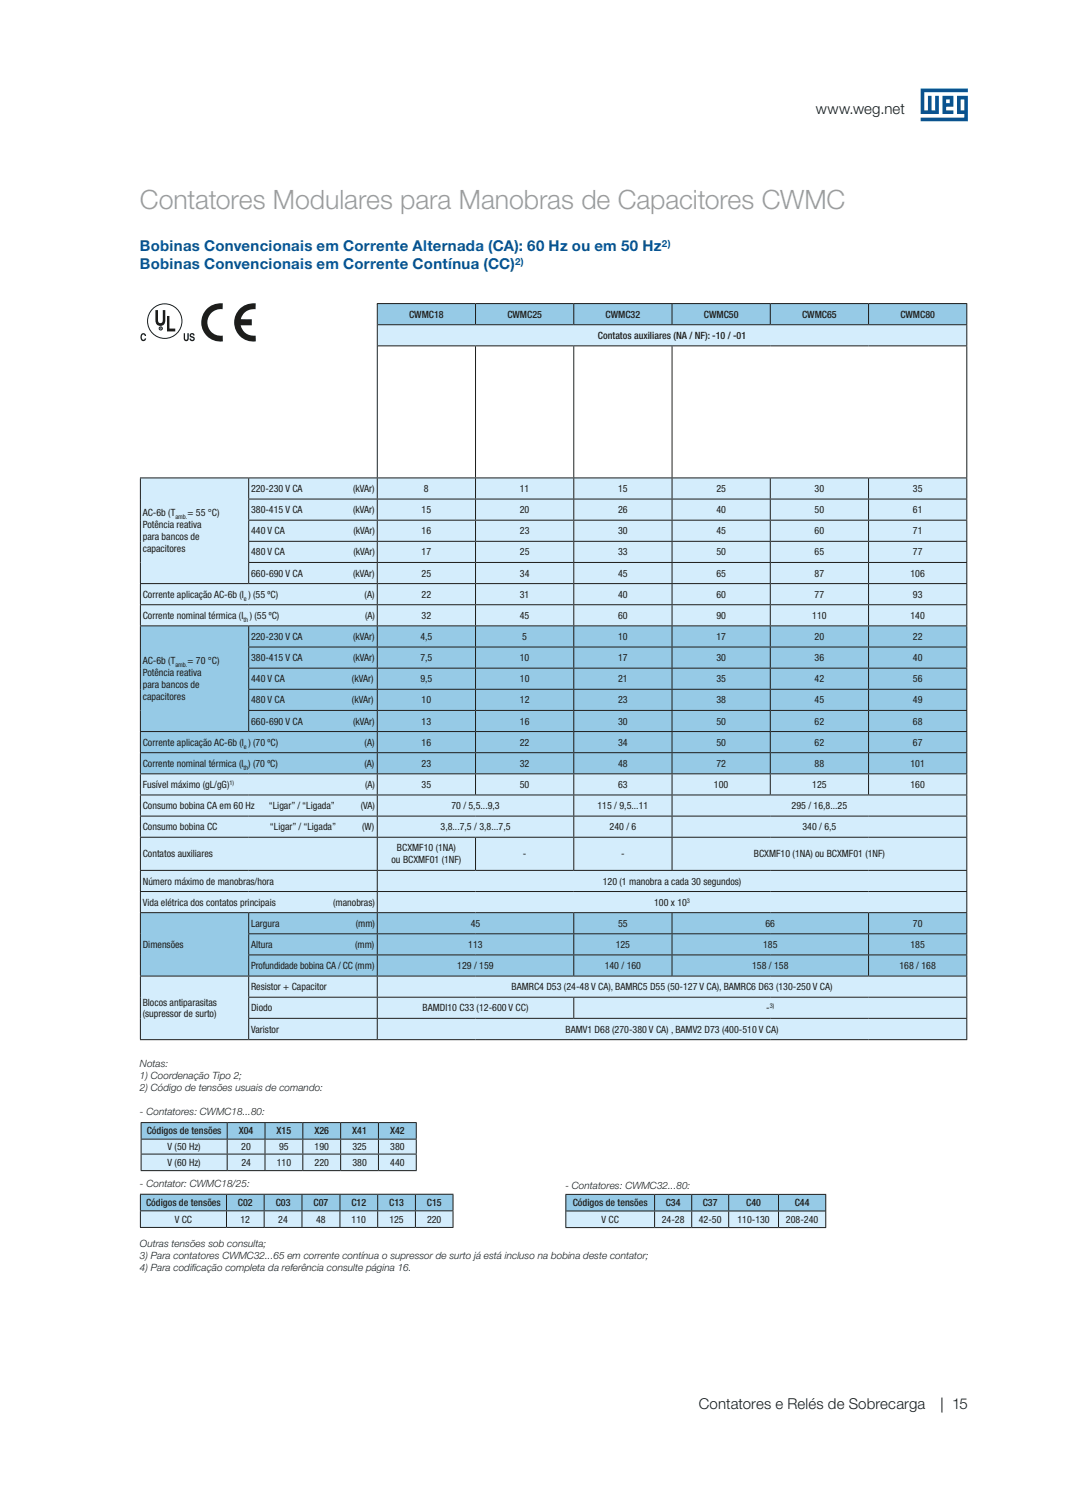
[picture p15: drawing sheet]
<svg xmlns="http://www.w3.org/2000/svg" width="210mm" height="297mm" viewBox="0 0 210 297" stroke-linecap="round" stroke-linejoin="round" font-family="sans-serif">
<defs><g id="words">
<text font-size="5.2" fill="#9d9d9d" x="27.5" y="41.2">Contatores Modulares para Manobras de Capacitores CWMC</text>
<g font-size="3" fill="#1d1d1b">
<text x="160.5" y="22.4">www.weg.net</text>
<text x="137.5" y="277.2">Contatores e Relés de Sobrecarga</text>
<text x="187.3" y="277.2">15</text>
</g>
<g font-size="3" fill="#00569e">
<text x="27.5" y="49.5">Bobinas Convencionais em Corrente Alternada (CA): 60 Hz ou em 50 Hz</text>
<text x="27.5" y="53">Bobinas Convencionais em Corrente Contínua (CC)</text>
</g>
<g font-size="2" fill="#1d1d1b">
<text x="80.5" y="62.5">CWMC18</text>
<text x="99.8" y="62.5">CWMC25</text>
<text x="119.1" y="62.5">CWMC32</text>
<text x="138.5" y="62.5">CWMC50</text>
<text x="157.8" y="62.5">CWMC65</text>
<text x="177.1" y="62.5">CWMC80</text>
<text x="117.6" y="66.7">Contatos auxiliares (NA / NF): -10 / -01</text>
<text x="28.1" y="101.6">AC-6b (T</text>
<text x="36.9" y="101.6">= 55 °C)</text>
<text x="49.4" y="96.8">220-230 V CA</text>
<text x="49.4" y="101">380-415 V CA</text>
<text x="69.5" y="96.8">(kVAr)</text>
<text x="69.5" y="101">(kVAr)</text>
<text x="82.9" y="101">15</text>
<text x="83.4" y="96.8">8</text>
<text x="102.3" y="96.8">11</text>
<text x="102.3" y="101">20</text>
<text x="121.6" y="96.8">15</text>
<text x="121.6" y="101">26</text>
<text x="140.9" y="96.8">25</text>
<text x="140.9" y="101">40</text>
<text x="160.3" y="96.8">30</text>
<text x="160.3" y="101">50</text>
<text x="179.6" y="96.8">35</text>
<text x="179.6" y="101">61</text>
<text x="28.1" y="103.9">Potência reativa</text>
<text x="28.1" y="106.3">para bancos de</text>
<text x="49.4" y="105.1">440 V CA</text>
<text x="69.5" y="105.1">(kVAr)</text>
<text x="82.9" y="105.1">16</text>
<text x="102.3" y="105.1">23</text>
<text x="121.6" y="105.1">30</text>
<text x="140.9" y="105.1">45</text>
<text x="160.3" y="105.1">60</text>
<text x="179.6" y="105.1">71</text>
<text x="28.1" y="108.7">capacitores</text>
<text x="49.4" y="109.3">480 V CA</text>
<text x="49.4" y="113.4">660-690 V CA</text>
<text x="69.5" y="113.4">(kVAr)</text>
<text x="69.5" y="109.3">(kVAr)</text>
<text x="82.9" y="109.3">17</text>
<text x="82.9" y="113.4">25</text>
<text x="102.3" y="109.3">25</text>
<text x="102.3" y="113.4">34</text>
<text x="121.6" y="109.3">33</text>
<text x="121.6" y="113.4">45</text>
<text x="140.9" y="109.3">50</text>
<text x="140.9" y="113.4">65</text>
<text x="160.3" y="109.3">65</text>
<text x="160.3" y="113.4">87</text>
<text x="179.1" y="113.4">106</text>
<text x="179.6" y="109.3">77</text>
<text x="28.1" y="117.6">Corrente aplicação AC-6b (I ) (55 ºC)</text>
<text x="71.7" y="117.6">(A)</text>
<text x="82.9" y="117.6">22</text>
<text x="102.3" y="117.6">31</text>
<text x="121.6" y="117.6">40</text>
<text x="140.9" y="117.6">60</text>
<text x="160.3" y="117.6">77</text>
<text x="179.6" y="117.6">93</text>
<text x="28.1" y="121.7">Corrente nominal térmica (I ) (55 ºC)</text>
<text x="49.4" y="125.9">220-230 V CA</text>
<text x="69.5" y="125.9">(kVAr)</text>
<text x="71.8" y="121.7">(A)</text>
<text x="82.7" y="125.9">4,5</text>
<text x="82.9" y="121.7">32</text>
<text x="102.3" y="121.7">45</text>
<text x="102.7" y="125.9">5</text>
<text x="121.6" y="125.9">10</text>
<text x="121.6" y="121.7">60</text>
<text x="140.9" y="125.9">17</text>
<text x="140.9" y="121.7">90</text>
<text x="159.8" y="121.7">110</text>
<text x="160.3" y="125.9">20</text>
<text x="179.1" y="121.7">140</text>
<text x="179.6" y="125.9">22</text>
<text x="28.1" y="130.7">AC-6b (T</text>
<text x="36.9" y="130.7">= 70 °C)</text>
<text x="49.4" y="130.1">380-415 V CA</text>
<text x="69.5" y="130.1">(kVAr)</text>
<text x="82.7" y="130.1">7,5</text>
<text x="102.3" y="130.1">10</text>
<text x="121.6" y="130.1">17</text>
<text x="140.9" y="130.1">30</text>
<text x="160.3" y="130.1">36</text>
<text x="179.6" y="130.1">40</text>
<text x="28.1" y="133">Potência reativa</text>
<text x="28.1" y="135.4">para bancos de</text>
<text x="28.1" y="137.8">capacitores</text>
<text x="49.4" y="134.2">440 V CA</text>
<text x="69.2" y="134.2">(kVAr)</text>
<text x="82.7" y="134.2">9,5</text>
<text x="102.3" y="134.2">10</text>
<text x="121.6" y="134.2">21</text>
<text x="140.9" y="134.2">35</text>
<text x="160.3" y="134.2">42</text>
<text x="179.6" y="134.2">56</text>
<text x="49.4" y="138.4">480 V CA</text>
<text x="49.4" y="142.5">660-690 V CA</text>
<text x="69.2" y="138.4">(kVAr)</text>
<text x="69.5" y="142.5">(kVAr)</text>
<text x="82.9" y="138.4">10</text>
<text x="82.9" y="142.5">13</text>
<text x="102.3" y="138.4">12</text>
<text x="102.3" y="142.5">16</text>
<text x="121.6" y="138.4">23</text>
<text x="121.6" y="142.5">30</text>
<text x="140.9" y="138.4">38</text>
<text x="140.9" y="142.5">50</text>
<text x="160.3" y="138.4">45</text>
<text x="160.3" y="142.5">62</text>
<text x="179.6" y="138.4">49</text>
<text x="179.6" y="142.5">68</text>
<text x="28.1" y="146.7">Corrente aplicação AC-6b (I ) (70 ºC)</text>
<text x="71.7" y="146.7">(A)</text>
<text x="82.9" y="146.7">16</text>
<text x="102.3" y="146.7">22</text>
<text x="121.6" y="146.7">34</text>
<text x="140.9" y="146.7">50</text>
<text x="160.3" y="146.7">62</text>
<text x="179.6" y="146.7">67</text>
<text x="28.1" y="150.8">Corrente nominal térmica (I ) (70 ºC)</text>
<text x="28.1" y="155">Fusível máximo (gL/gG)</text>
<text x="71.7" y="150.8">(A)</text>
<text x="71.8" y="155">(A)</text>
<text x="82.9" y="155">35</text>
<text x="82.9" y="150.8">23</text>
<text x="102.3" y="155">50</text>
<text x="102.3" y="150.8">32</text>
<text x="121.6" y="155">63</text>
<text x="121.6" y="150.8">48</text>
<text x="140.5" y="155">100</text>
<text x="140.9" y="150.8">72</text>
<text x="159.8" y="155">125</text>
<text x="160.3" y="150.8">88</text>
<text x="179.1" y="155">160</text>
<text x="179.1" y="150.8">101</text>
<text x="28.1" y="159.2">Consumo bobina CA em 60 Hz</text>
<text x="52.9" y="159.2">“Ligar” / “Ligada”</text>
<text x="71" y="159.2">(VA)</text>
<text x="88.8" y="159.2">70 / 5,5...9,3</text>
<text x="117.5" y="159.2">115 / 9,5...11</text>
<text x="155.7" y="159.2">295 / 16,8...25</text>
<text x="28.1" y="163.3">Consumo bobina CC</text>
<text x="53.1" y="163.3">“Ligar” / “Ligada”</text>
<text x="71.3" y="163.3">(W)</text>
<text x="78.1" y="167.5">BCXMF10 (1NA)</text>
<text x="86.7" y="163.3">3,8...7,5 / 3,8...7,5</text>
<text x="119.9" y="163.3">240 / 6</text>
<text x="157.9" y="163.3">340 / 6,5</text>
<text x="28.1" y="168.7">Contatos auxiliares</text>
<text x="28.1" y="174">Número máximo de manobras/hora</text>
<text x="77" y="169.8">ou BCXMF01 (1NF)</text>
<text x="102.9" y="168.7">-</text>
<text x="118.6" y="174">120 (1 manobra a cada 30 segundos)</text>
<text x="122.2" y="168.7">-</text>
<text x="148.3" y="168.7">BCXMF10 (1NA) ou BCXMF01 (1NF)</text>
<text x="28.1" y="178.2">Vida elétrica dos contatos principais</text>
<text x="65.5" y="178.2">(manobras)</text>
<text x="128.7" y="178.2">100 x 10</text>
<text x="49.4" y="182.3">Largura</text>
<text x="70" y="182.3">(mm)</text>
<text x="92.6" y="182.3">45</text>
<text x="121.6" y="182.3">55</text>
<text x="150.6" y="182.3">66</text>
<text x="179.6" y="182.3">70</text>
<text x="28.1" y="186.5">Dimensões</text>
<text x="49.4" y="190.6">Profundidade bobina CA / CC (mm)</text>
<text x="49.4" y="186.5">Altura</text>
<text x="69.9" y="186.5">(mm)</text>
<text x="90" y="190.6">129 / 159</text>
<text x="92.1" y="186.5">113</text>
<text x="119" y="190.6">140 / 160</text>
<text x="121.1" y="186.5">125</text>
<text x="148" y="190.6">158 / 158</text>
<text x="150.1" y="186.5">185</text>
<text x="176.9" y="190.6">168 / 168</text>
<text x="179.1" y="186.5">185</text>
<text x="28.1" y="197.8">Blocos antiparasitas</text>
<text x="49.4" y="194.8">Resistor + Capacitor</text>
<text x="100.6" y="194.8">BAMRC4 D53 (24-48 V CA), BAMRC5 D55 (50-127 V CA), BAMRC6 D63 (130-250 V CA)</text>
<text x="28.1" y="200.1">(supressor de surto)</text>
<text x="49.4" y="203.1">Varistor</text>
<text x="49.4" y="198.9">Diodo</text>
<text x="83.1" y="198.9">BAMDI10 C33 (12-600 V CC)</text>
<text x="111.3" y="203.1">BAMV1 D68 (270-380 V CA) , BAMV2 D73 (400-510 V CA)</text>
<text x="150.7" y="198.9">-</text>
<text x="27.5" y="209.8">Notas:</text>
<text x="27.5" y="212.2">1) Coordenação Tipo 2;</text>
<text x="27.5" y="214.6">2) Código de tensões usuais de comando:</text>
<text x="27.5" y="219.3">- Contatores: CWMC18...80:</text>
<text x="28.9" y="223.2">Códigos de tensões</text>
<text x="33" y="226.3">V (50 Hz)</text>
<text x="47" y="223.2">X04</text>
<text x="47.5" y="226.3">20</text>
<text x="54.4" y="223.2">X15</text>
<text x="54.9" y="226.3">95</text>
<text x="61.9" y="223.2">X26</text>
<text x="61.9" y="226.3">190</text>
<text x="69.3" y="223.2">X41</text>
<text x="69.3" y="226.3">325</text>
<text x="76.7" y="223.2">X42</text>
<text x="76.8" y="226.3">380</text>
<text x="27.5" y="233.5">- Contator: CWMC18/25:</text>
<text x="33" y="229.4">V (60 Hz)</text>
<text x="47.5" y="229.4">24</text>
<text x="54.4" y="229.4">110</text>
<text x="61.9" y="229.4">220</text>
<text x="69.3" y="229.4">380</text>
<text x="76.8" y="229.4">440</text>
<text x="111.2" y="233.9">- Contatores: CWMC32...80:</text>
<text x="28.7" y="237.3">Códigos de tensões</text>
<text x="46.8" y="237.3">C02</text>
<text x="54.2" y="237.3">C03</text>
<text x="61.7" y="237.3">C07</text>
<text x="69.1" y="237.3">C12</text>
<text x="76.6" y="237.3">C13</text>
<text x="84" y="237.3">C15</text>
<text x="112.7" y="237.3">Códigos de tensões</text>
<text x="131" y="237.3">C34</text>
<text x="138.3" y="237.3">C37</text>
<text x="146.8" y="237.3">C40</text>
<text x="156.3" y="237.3">C44</text>
<text x="27.5" y="245.3">Outras tensões sob consulta;</text>
<text x="34.4" y="240.5">V CC</text>
<text x="47.3" y="240.5">12</text>
<text x="54.7" y="240.5">24</text>
<text x="62.2" y="240.5">48</text>
<text x="69.2" y="240.5">110</text>
<text x="76.6" y="240.5">125</text>
<text x="84" y="240.5">220</text>
<text x="118.3" y="240.6">V CC</text>
<text x="130.2" y="240.6">24-28</text>
<text x="137.5" y="240.6">42-50</text>
<text x="145.1" y="240.6">110-130</text>
<text x="154.6" y="240.6">208-240</text>
<text x="27.5" y="247.6">3) Para contatores CWMC32...65 em corrente contínua o supressor de surto já está incluso na bobina deste contator;</text>
<text x="27.5" y="250">4) Para codif</text>
<text x="37.7" y="250">icação completa da referência consulte página 16.</text>
</g>
<g font-size="1.9" fill="#00569e">
<text x="101.3" y="52.1">2)</text>
<text x="130.2" y="48.6">2)</text>
</g>
<g font-size="1.3" fill="#1d1d1b">
<text x="34.5" y="102.2">amb.</text>
<text x="48" y="118.2">e</text>
<text x="47.9" y="122.3">th</text>
<text x="34.5" y="131.3">amb.</text>
<text x="48" y="147.3">e</text>
<text x="45.1" y="154.4">1)</text>
<text x="47.9" y="151.4">th</text>
<text x="135.1" y="177.6">3</text>
<text x="151.4" y="198.4">3)</text>
</g>
</g></defs>
<g fill="#00569e">
<path d="M181.1 17.4h9.3v.7h-8.6v3.6h.7v-2.8h.8v2.8h.7v-2.8h.7v3.5h-3.6z"/>
<path d="M185.4 18.9v3.5h2.2v-.7h-1.5v-.7h1.5v-2.1zM186.1 19.6h.7v.7h-.7z"/>
<path d="M181.1 23.1v.8h9.3v-5h-2.1v3.5h1.4v.7zM189 19.6h.7v2.1h-.7z"/>
</g>
<path d="M185.3 274.9v3" fill="none" stroke="#1d1d1b" stroke-width=".2"/>
<path d="M74.2 59.7h19.3v4.2h-19.3zM93.5 59.7h19.4v4.2h-19.4zM112.9 59.7h19.3v4.2h-19.3zM132.2 59.7h19.3v4.2h-19.3zM151.5 59.7h19.4v4.2h-19.4zM170.9 59.7h19.3v4.2h-19.3zM27.6 123.1h21.3v20.8h-21.3zM48.9 123.1h25.3v4.2h-25.3zM74.2 123.1h19.3v4.2h-19.3zM93.5 123.1h19.4v4.2h-19.4zM112.9 123.1h19.3v4.2h-19.3zM132.2 123.1h19.3v4.2h-19.3zM151.5 123.1h19.4v4.2h-19.4zM170.9 123.1h19.3v4.2h-19.3zM48.9 127.3h25.3v4.1h-25.3zM74.2 127.3h19.3v4.1h-19.3zM93.5 127.3h19.4v4.1h-19.4zM112.9 127.3h19.3v4.1h-19.3zM132.2 127.3h19.3v4.1h-19.3zM151.5 127.3h19.4v4.1h-19.4zM170.9 127.3h19.3v4.1h-19.3zM48.9 131.4h25.3v4.2h-25.3zM74.2 131.4h19.3v4.2h-19.3zM93.5 131.4h19.4v4.2h-19.4zM112.9 131.4h19.3v4.2h-19.3zM132.2 131.4h19.3v4.2h-19.3zM151.5 131.4h19.4v4.2h-19.4zM170.9 131.4h19.3v4.2h-19.3zM48.9 135.6h25.3v4.2h-25.3zM74.2 135.6h19.3v4.2h-19.3zM93.5 135.6h19.4v4.2h-19.4zM112.9 135.6h19.3v4.2h-19.3zM132.2 135.6h19.3v4.2h-19.3zM151.5 135.6h19.4v4.2h-19.4zM170.9 135.6h19.3v4.2h-19.3zM48.9 139.8h25.3v4.1h-25.3zM74.2 139.8h19.3v4.1h-19.3zM93.5 139.8h19.4v4.1h-19.4zM112.9 139.8h19.3v4.1h-19.3zM132.2 139.8h19.3v4.1h-19.3zM151.5 139.8h19.4v4.1h-19.4zM170.9 139.8h19.3v4.1h-19.3zM74.2 143.9h19.3v4.2h-19.3zM93.5 143.9h19.4v4.2h-19.4zM112.9 143.9h19.3v4.2h-19.3zM132.2 143.9h19.3v4.2h-19.3zM151.5 143.9h19.4v4.2h-19.4zM170.9 143.9h19.3v4.2h-19.3zM74.2 148.1h19.3v4.1h-19.3zM93.5 148.1h19.4v4.1h-19.4zM112.9 148.1h19.3v4.1h-19.3zM132.2 148.1h19.3v4.1h-19.3zM151.5 148.1h19.4v4.1h-19.4zM170.9 148.1h19.3v4.1h-19.3zM74.2 179.5h38.7v4.2h-38.7zM112.9 179.5h19.3v4.2h-19.3zM132.2 179.5h38.7v4.2h-38.7zM170.9 179.5h19.3v4.2h-19.3zM74.2 183.7h38.7v4.1h-38.7zM112.9 183.7h19.3v4.1h-19.3zM132.2 183.7h38.7v4.1h-38.7zM170.9 183.7h19.3v4.1h-19.3zM74.2 187.9h38.7v4.1h-38.7zM112.9 187.9h19.3v4.1h-19.3zM132.2 187.9h38.7v4.1h-38.7zM170.9 187.9h19.3v4.1h-19.3z" fill="#96cae6"/>
<path d="M74.2 63.9h116v4.1h-116zM27.6 94h21.3v20.8h-21.3zM48.9 94h25.3v4.2h-25.3zM74.2 94h19.3v4.2h-19.3zM93.5 94h19.4v4.2h-19.4zM112.9 94h19.3v4.2h-19.3zM132.2 94h19.3v4.2h-19.3zM151.5 94h19.4v4.2h-19.4zM170.9 94h19.3v4.2h-19.3zM48.9 98.2h25.3v4.1h-25.3zM74.2 98.2h19.3v4.1h-19.3zM93.5 98.2h19.4v4.1h-19.4zM112.9 98.2h19.3v4.1h-19.3zM132.2 98.2h19.3v4.1h-19.3zM151.5 98.2h19.4v4.1h-19.4zM170.9 98.2h19.3v4.1h-19.3zM48.9 102.3h25.3v4.2h-25.3zM74.2 102.3h19.3v4.2h-19.3zM93.5 102.3h19.4v4.2h-19.4zM112.9 102.3h19.3v4.2h-19.3zM132.2 102.3h19.3v4.2h-19.3zM151.5 102.3h19.4v4.2h-19.4zM170.9 102.3h19.3v4.2h-19.3zM48.9 106.5h25.3v4.1h-25.3zM74.2 106.5h19.3v4.1h-19.3zM93.5 106.5h19.4v4.1h-19.4zM112.9 106.5h19.3v4.1h-19.3zM132.2 106.5h19.3v4.1h-19.3zM151.5 106.5h19.4v4.1h-19.4zM170.9 106.5h19.3v4.1h-19.3zM48.9 110.6h25.3v4.2h-25.3zM74.2 110.6h19.3v4.2h-19.3zM93.5 110.6h19.4v4.2h-19.4zM112.9 110.6h19.3v4.2h-19.3zM132.2 110.6h19.3v4.2h-19.3zM151.5 110.6h19.4v4.2h-19.4zM170.9 110.6h19.3v4.2h-19.3zM27.6 114.8h46.6v4.2h-46.6zM74.2 114.8h19.3v4.2h-19.3zM93.5 114.8h19.4v4.2h-19.4zM112.9 114.8h19.3v4.2h-19.3zM132.2 114.8h19.3v4.2h-19.3zM151.5 114.8h19.4v4.2h-19.4zM170.9 114.8h19.3v4.2h-19.3zM27.6 119h46.6v4.1h-46.6zM74.2 119h19.3v4.1h-19.3zM93.5 119h19.4v4.1h-19.4zM112.9 119h19.3v4.1h-19.3zM132.2 119h19.3v4.1h-19.3zM151.5 119h19.4v4.1h-19.4zM170.9 119h19.3v4.1h-19.3zM74.2 152.2h19.3v4.2h-19.3zM93.5 152.2h19.4v4.2h-19.4zM112.9 152.2h19.3v4.2h-19.3zM132.2 152.2h19.3v4.2h-19.3zM151.5 152.2h19.4v4.2h-19.4zM170.9 152.2h19.3v4.2h-19.3zM74.2 156.4h38.7v4.1h-38.7zM112.9 156.4h19.3v4.1h-19.3zM132.2 156.4h58v4.1h-58zM74.2 160.5h38.7v4.2h-38.7zM112.9 160.5h19.3v4.2h-19.3zM132.2 160.5h58v4.2h-58zM74.2 164.7h19.3v6.5h-19.3zM93.5 164.7h19.4v6.5h-19.4zM112.9 164.7h19.3v6.5h-19.3zM132.2 164.7h58v6.5h-58zM74.2 171.2h116v4.2h-116zM74.2 175.4h116v4.1h-116zM74.2 192h116v4.2h-116zM74.2 196.2h38.7v4.1h-38.7zM112.9 196.2h77.3v4.1h-77.3zM74.2 200.3h116v4.2h-116z" fill="#d4edfc"/>
<path d="M27.6 143.9h46.6v4.2h-46.6zM27.6 148.1h46.6v4.1h-46.6zM27.6 179.5h21.3v12.5h-21.3zM48.9 179.5h25.3v4.2h-25.3zM48.9 183.7h25.3v4.1h-25.3zM48.9 187.9h25.3v4.1h-25.3z" fill="#96cae6"/>
<path d="M27.6 152.2h46.6v4.2h-46.6zM27.6 156.4h46.6v4.1h-46.6zM27.6 160.5h46.6v4.2h-46.6zM27.6 164.7h46.6v6.5h-46.6zM27.6 171.2h46.6v4.2h-46.6zM27.6 175.4h46.6v4.1h-46.6zM27.6 192h21.3v12.5h-21.3zM48.9 192h25.3v4.2h-25.3zM48.9 196.2h25.3v4.1h-25.3zM48.9 200.3h25.3v4.2h-25.3z" fill="#d4edfc"/>
<g fill="none" stroke="#1d1d1b" stroke-width=".2">
<path d="M74.1 59.7h116.2M74.2 59.8v34.1M93.5 59.8v4M112.9 59.8v4M132.2 59.8v4M151.5 59.8v4M170.9 59.8v4M190.2 59.8v4M74.3 63.9h116M74.3 68h116M93.5 68.1v25.8M112.9 68.1v25.8"/>
<path d="M132.2 68.1v25.8M190.2 64v4M190.2 68.1v25.8M27.5 94h162.8M27.6 94.1v20.6M48.8 98.2h141.5M48.9 94.1v4M48.9 98.3v3.9M74.2 94.1v4M74.2 98.3v3.9M93.5 94.1v4M93.5 98.3v3.9"/>
<path d="M112.9 94.1v4M112.9 98.3v3.9M132.2 94.1v4M132.2 98.3v3.9M151.5 94.1v4M151.5 98.3v3.9M170.9 94.1v4M170.9 98.3v3.9M190.2 94.1v4M190.2 98.3v3.9M27.5 114.8h162.8M27.5 119h162.8"/>
<path d="M27.6 114.9v4M27.6 119v4M48.8 102.3h141.5M48.8 106.5h141.5M48.8 110.6h141.5M48.9 102.4v4M48.9 106.6v4M48.9 110.7v4M74.2 102.4v4M74.2 106.6v4M74.2 110.7v4M74.2 114.9v4"/>
<path d="M74.2 119v4M93.5 102.4v4M93.5 106.6v4M93.5 110.7v4M93.5 114.9v4M93.5 119v4M112.9 102.4v4M112.9 106.6v4M112.9 110.7v4M112.9 114.9v4M112.9 119v4M132.2 102.4v4"/>
<path d="M132.2 106.6v4M132.2 110.7v4M132.2 114.9v4M132.2 119v4M151.5 102.4v4M151.5 106.6v4M151.5 110.7v4M151.5 114.9v4M151.5 119v4M170.9 102.4v4M170.9 106.6v4M170.9 110.7v4"/>
<path d="M170.9 114.9v4M170.9 119v4M190.2 102.4v4M190.2 106.6v4M190.2 110.7v4M190.2 114.9v4M190.2 119v4M27.5 123.1h162.8M27.6 123.2v20.6M48.8 127.3h141.5M48.8 131.4h141.5M48.8 135.6h141.5"/>
<path d="M48.8 139.8h141.5M48.9 123.2v4M48.9 127.4v4M48.9 131.5v4M48.9 135.7v4M48.9 139.8v4M74.2 123.2v4M74.2 127.4v4M74.2 131.5v4M74.2 135.7v4M74.2 139.8v4M93.5 123.2v4"/>
<path d="M93.5 127.4v4M93.5 131.5v4M93.5 135.7v4M93.5 139.8v4M112.9 123.2v4M112.9 127.4v4M112.9 131.5v4M112.9 135.7v4M112.9 139.8v4M132.2 123.2v4M132.2 127.4v4M132.2 131.5v4"/>
<path d="M132.2 135.7v4M132.2 139.8v4M151.5 123.2v4M151.5 127.4v4M151.5 131.5v4M151.5 135.7v4M151.5 139.8v4M170.9 123.2v4M170.9 127.4v4M170.9 131.5v4M170.9 135.7v4M170.9 139.8v4"/>
<path d="M190.2 123.2v4M190.2 127.4v4M190.2 131.5v4M190.2 135.7v4M190.2 139.8v4M27.5 148.1h162.8M27.5 152.2h162.8M27.5 156.4h162.8M27.5 143.9h162.8M27.6 144v4M27.6 148.1v4M27.6 152.3v4"/>
<path d="M27.6 156.5v4M74.2 144v4M74.2 148.1v4M74.2 152.3v4M74.2 156.5v4M93.5 144v4M93.5 148.1v4M93.5 152.3v4M112.9 144v4M112.9 148.1v4M112.9 152.3v4M112.9 156.5v4"/>
<path d="M132.2 144v4M132.2 148.1v4M132.2 152.3v4M132.2 156.5v4M151.5 144v4M151.5 148.1v4M151.5 152.3v4M170.9 144v4M170.9 148.1v4M170.9 152.3v4M190.2 144v4M190.2 148.1v4"/>
<path d="M190.2 152.3v4M190.2 156.5v4M27.5 160.5h162.8M27.5 164.7h162.8M27.5 179.5h162.8M27.5 171.2h162.8M27.5 175.4h162.8M27.6 160.6v4M27.6 164.8v6.3M27.6 171.3v4M27.6 175.5v4M27.6 179.6v12.3"/>
<path d="M48.9 179.6v4M74.2 160.6v4M74.2 164.8v6.3M74.2 171.3v4M74.2 175.5v4M74.2 179.6v4M93.5 164.8v6.3M112.9 160.6v4M112.9 164.8v6.3M112.9 179.6v4M132.2 160.6v4M132.2 164.8v6.3"/>
<path d="M132.2 179.6v4M170.9 179.6v4M190.2 160.6v4M190.2 164.8v6.3M190.2 171.3v4M190.2 175.5v4M190.2 179.6v4M27.5 192h162.8M27.6 192.1v12.3M48.8 183.7h141.5M48.8 187.9h141.5M48.8 196.2h141.5"/>
<path d="M48.9 183.8v4M48.9 187.9v4M48.9 192.1v4M48.9 196.2v4M74.2 183.8v4M74.2 187.9v4M74.2 192.1v4M74.2 196.2v4M112.9 183.8v4M112.9 187.9v4M112.9 196.2v4M132.2 183.8v4"/>
<path d="M132.2 187.9v4M170.9 183.8v4M170.9 187.9v4M190.2 183.8v4M190.2 187.9v4M190.2 192.1v4M190.2 196.2v4M27.5 204.5h162.8M48.8 200.3h141.5M48.9 200.4v4M74.2 200.4v4M190.2 200.4v4"/>
</g>
<path d="M27.8 220.8h16.9v3.3h-16.9zM44.7 220.8h7.4v3.3h-7.4zM52.1 220.8h7.5v3.3h-7.5zM59.6 220.8h7.4v3.3h-7.4zM67 220.8h7.5v3.3h-7.5zM74.5 220.8h7.4v3.3h-7.4z" fill="#96cae6"/>
<path d="M27.8 224.1h16.9v2.9h-16.9zM44.7 224.1h7.4v2.9h-7.4zM52.1 224.1h7.5v2.9h-7.5zM59.6 224.1h7.4v2.9h-7.4zM67 224.1h7.5v2.9h-7.5zM74.5 224.1h7.4v2.9h-7.4zM27.8 227h16.9v3.3h-16.9zM44.7 227h7.4v3.3h-7.4zM52.1 227h7.5v3.3h-7.5zM59.6 227h7.4v3.3h-7.4zM67 227h7.5v3.3h-7.5zM74.5 227h7.4v3.3h-7.4z" fill="#d4edfc"/>
<g fill="none" stroke="#1d1d1b" stroke-width=".2">
<path d="M27.7 220.8h54.3M27.7 224.1h54.3M27.7 227h54.3M27.7 230.3h54.3M27.8 220.9v3.1M27.8 224.2v2.7M27.8 227.1v3.1M44.7 220.9v3.1M44.7 224.2v2.7M44.7 227.1v3.1M52.1 220.9v3.1M52.1 224.2v2.7"/>
<path d="M52.1 227.1v3.1M59.6 220.9v3.1M59.6 224.2v2.7M59.6 227.1v3.1M67 220.9v3.1M67 224.2v2.7M67 227.1v3.1M74.5 220.9v3.1M74.5 224.2v2.7M74.5 227.1v3.1M81.9 220.9v3.1M81.9 224.2v2.7"/>
<path d="M81.9 227.1v3.1"/>
</g>
<path d="M27.6 234.9h17v3.3h-17zM44.6 234.9h7.4v3.3h-7.4zM52 234.9h7.4v3.3h-7.4zM59.4 234.9h7.5v3.3h-7.5zM66.9 234.9h7.4v3.3h-7.4zM74.3 234.9h7.4v3.3h-7.4zM81.7 234.9h7.4v3.3h-7.4z" fill="#96cae6"/>
<path d="M27.6 238.2h17v3.3h-17zM44.6 238.2h7.4v3.3h-7.4zM52 238.2h7.4v3.3h-7.4zM59.4 238.2h7.5v3.3h-7.5zM66.9 238.2h7.4v3.3h-7.4zM74.3 238.2h7.4v3.3h-7.4zM81.7 238.2h7.4v3.3h-7.4z" fill="#d4edfc"/>
<g fill="none" stroke="#1d1d1b" stroke-width=".2">
<path d="M27.5 234.9h61.7M27.5 238.2h61.7M27.6 235v3.1M27.6 238.3v3.1M44.6 235v3.1M44.6 238.3v3.1M52 235v3.1M52 238.3v3.1M59.4 235v3.1M59.4 238.3v3.1M66.9 235v3.1M66.9 238.3v3.1"/>
<path d="M74.3 235v3.1M74.3 238.3v3.1M81.7 235v3.1M81.7 238.3v3.1M89.1 235v3.1M89.1 238.3v3.1M27.5 241.5h61.7"/>
</g>
<path d="M111.3 235h17.5v3.2h-17.5zM128.8 235h7.3v3.2h-7.3zM136.1 235h7.3v3.2h-7.3zM143.4 235h9.7v3.2h-9.7zM153.1 235h9.3v3.2h-9.3z" fill="#96cae6"/>
<path d="M111.3 238.2h17.5v3.3h-17.5zM128.8 238.2h7.3v3.3h-7.3zM136.1 238.2h7.3v3.3h-7.3zM143.4 238.2h9.7v3.3h-9.7zM153.1 238.2h9.3v3.3h-9.3z" fill="#d4edfc"/>
<g fill="none" stroke="#1d1d1b" stroke-width=".2">
<path d="M111.2 235h51.3M111.3 235v6.4M111.4 238.2h51M128.8 235v3.1M128.8 238.3v3.1M136.1 235v3.1M136.1 238.3v3.1M143.4 235v3.1M143.4 238.3v3.1M153.1 235v3.1M153.1 238.3v3.1M162.4 235v6.4"/>
<path d="M111.2 241.5h51.3"/>
</g>
<g fill="#1d1d1b">
<path d="M30.6 61h.5v1.9a.5 .5 0 0 0 .5 .7 .5 .5 0 0 0 .4-.7v-1.9h.5v2a.99 .99 0 0 1-1 1.1 .99 .99 0 0 1-.9-1.1z" fill-rule="evenodd"/>
<path d="M32.9 62.2h.4v2.4h1.2v.6h-1.6z" fill-rule="evenodd"/>
<path d="M31.5 64.4h.3l-.1 .2 .1 .2-.2-.2-.1 .2zM31.5 64.5l.2 .1z" fill-rule="evenodd"/>
</g>
<circle cx="31.6" cy="64.6" r=".31" fill="none" stroke="#1d1d1b" stroke-width=".2"/>
<g fill="#1d1d1b">
<path d="M27.8 65.7l.6-.1 .3 .5h-.2a.33 .33 0 0 0-.5-.3 .33 .33 0 0 0-.1 .5 .33 .33 0 0 0 .1 .5 .33 .33 0 0 0 .5-.2h.2a.58 .58 0 0 1-.7 .5 .58 .58 0 0 1-.4-.8z" fill-rule="evenodd"/>
<path d="M36.1 65.6h.3v1a.23 .23 0 0 0 .2 .2 .23 .23 0 0 0 .3-.2v-1h.2v.9a.5 .5 0 0 1-.5 .6 .5 .5 0 0 1-.5-.6z" fill-rule="evenodd"/>
<path d="M37.4 65.7a.49 .49 0 0 1 .6-.1 .49 .49 0 0 1 .3 .4h-.3l-.2-.2h-.2v.3a.57 .57 0 0 1 .6 .3 .57 .57 0 0 1-.1 .7 .53 .53 0 0 1-.8-.5h.2a.26 .26 0 0 0 .3 .3 .26 .26 0 0 0 .3-.3 .26 .26 0 0 0-.4-.2h-.1a.44 .44 0 0 1-.2-.7z" fill-rule="evenodd"/>
</g>
<circle cx="32.4" cy="63.2" r="3.4" fill="none" stroke="#1d1d1b" stroke-width=".2"/>
<g fill="#1d1d1b">
<path d="M40.6 60.9a3.9 3.9 0 0 1 3.2-1.2v1.1a2.63 2.63 0 0 0-3 2.6 2.63 2.63 0 0 0 3 2.6v1.2a3.8 3.8 0 0 1-3.8-2 3.8 3.8 0 0 1 .6-4.3z" fill-rule="evenodd"/>
<path d="M47.1 60.8a3.9 3.9 0 0 1 3.2-1.1v1.1a2.61 2.61 0 0 0-2.9 2h2.1v1.2h-2.2a2.58 2.58 0 0 0 3 2v1.2a3.8 3.8 0 0 1-3.8-2.1 3.8 3.8 0 0 1 .6-4.3z" fill-rule="evenodd"/>
</g>
<use href="#words"/>
</svg>
